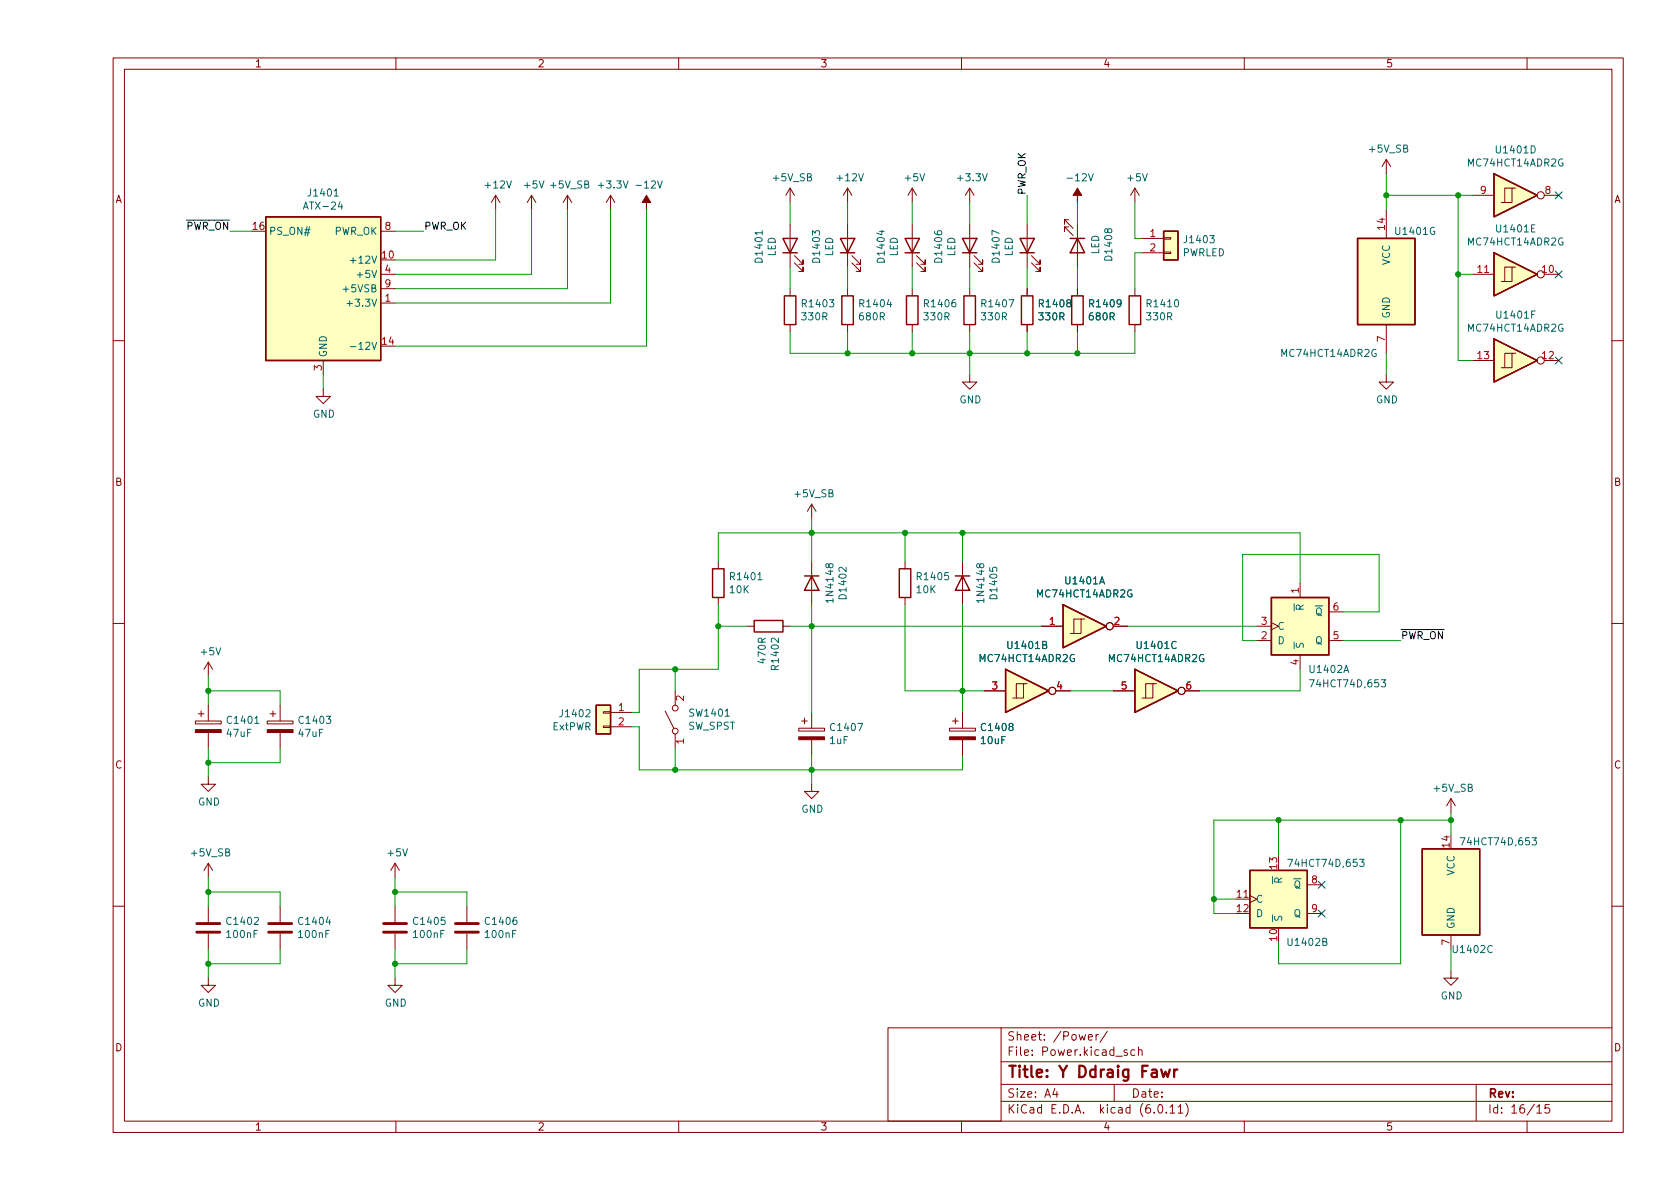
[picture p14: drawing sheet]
<svg xmlns="http://www.w3.org/2000/svg" width="297mm" height="210mm" viewBox="0 0 297 210" stroke-linecap="round" stroke-linejoin="round" font-family="sans-serif">
<defs><g id="words">
<g font-size="2.8" fill="#840000">
<text x="178" y="191.2">Title:</text>
<text x="187.3" y="191.2">Y Ddraig</text>
<text x="202.4" y="191.2">Fawr</text>
</g>
<g font-size="2.1" fill="#840000">
<text x="178" y="184.5">Sheet:</text>
<text x="186.2" y="184.5">/Power/</text>
<text x="178" y="187.2">File:</text>
<text x="184.1" y="187.2">Power.kicad_sch</text>
<text x="178" y="197.4">KiCad</text>
<text x="178" y="194.6">Size:</text>
<text x="184.7" y="194.6">A4</text>
<text x="185.7" y="197.4">E.D.A.</text>
<text x="194.6" y="197.4">kicad</text>
<text x="200" y="194.6">Date:</text>
<text x="201.8" y="197.4">(6.0.11)</text>
<text x="263" y="194.6">Rev:</text>
<text x="263" y="197.4">Id:</text>
<text x="267.1" y="197.4">16/15</text>
</g>
<g font-size="1.8" fill="#840000">
<text x="45" y="12.3">1</text>
<text x="95" y="12.3">2</text>
<text x="145" y="12.3">3</text>
<text x="195" y="12.3">4</text>
<text x="245" y="12.3">5</text>
<text x="20.4" y="36.3">A</text>
<text x="285.4" y="36.3">A</text>
<text x="20.3" y="86.3">B</text>
<text x="285.3" y="86.3">B</text>
<text x="20.3" y="136.3">C</text>
<text x="285.3" y="136.3">C</text>
<text x="20.3" y="186.3">D</text>
<text x="285.3" y="186.3">D</text>
<text x="45" y="200.3">1</text>
<text x="95" y="200.3">2</text>
<text x="145" y="200.3">3</text>
<text x="195" y="200.3">4</text>
<text x="245" y="200.3">5</text>
</g>
<g font-size="1.8" fill="#006464">
<text x="241.8" y="27.4">+5V_SB</text>
<text x="259.3" y="29.8">MC74HCT14ADR2G</text>
<text x="264.2" y="27.5">U1401D</text>
<text x="54.2" y="35.1">J1401</text>
<text x="85.4" y="33.7">+12V</text>
<text x="92.3" y="33.7">+5V</text>
<text x="97" y="33.7">+5V_SB</text>
<text x="105.4" y="33.7">+3.3V</text>
<text x="112.1" y="33.7">-12V</text>
<text x="136.3" y="32.4">+5V_SB</text>
<text x="147.6" y="32.4">+12V</text>
<text x="159.7" y="32.4">+5V</text>
<text x="168.9" y="32.4">+3.3V</text>
<text x="188.3" y="32.4">-12V</text>
<text x="199" y="32.4">+5V</text>
<text x="47.5" y="41.9">PS_ON#</text>
<text x="53.4" y="37.4">ATX-24</text>
<text x="59.1" y="41.9">PWR_OK</text>
<text x="246.4" y="41.9">U1401G</text>
<text x="264.2" y="41.5">U1401E</text>
<text x="61.6" y="47">+12V</text>
<text x="135.2" y="46.7" transform="rotate(-90 135.2 46.7)">D1401</text>
<text x="137.5" y="45.4" transform="rotate(-90 137.5 45.4)">LED</text>
<text x="145.4" y="46.7" transform="rotate(-90 145.4 46.7)">D1403</text>
<text x="147.7" y="45.4" transform="rotate(-90 147.7 45.4)">LED</text>
<text x="156.8" y="46.7" transform="rotate(-90 156.8 46.7)">D1404</text>
<text x="159.1" y="45.4" transform="rotate(-90 159.1 45.4)">LED</text>
<text x="167" y="46.7" transform="rotate(-90 167 46.7)">D1406</text>
<text x="169.3" y="45.4" transform="rotate(-90 169.3 45.4)">LED</text>
<text x="177.1" y="46.7" transform="rotate(-90 177.1 46.7)">D1407</text>
<text x="179.4" y="45.4" transform="rotate(-90 179.4 45.4)">LED</text>
<text x="194.7" y="45.1" transform="rotate(-90 194.7 45.1)">LED</text>
<text x="197" y="46.4" transform="rotate(-90 197 46.4)">D1408</text>
<text x="209" y="43.4">J1403</text>
<text x="209" y="45.7">PWRLED</text>
<text x="246.1" y="47" transform="rotate(-90 246.1 47)">VCC</text>
<text x="259.3" y="43.8">MC74HCT14ADR2G</text>
<text x="60.3" y="52.1">+5VSB</text>
<text x="62.8" y="49.5">+5V</text>
<text x="61" y="54.6">+3.3V</text>
<text x="141.5" y="54.7">R1403</text>
<text x="141.5" y="57">330R</text>
<text x="151.6" y="54.7">R1404</text>
<text x="151.6" y="57">680R</text>
<text x="163.1" y="54.7">R1406</text>
<text x="163.1" y="57">330R</text>
<text x="173.2" y="54.7">R1407</text>
<text x="173.2" y="57">330R</text>
<text x="183.4" y="54.7">R1408</text>
<text x="183.4" y="57">330R</text>
<text x="192.3" y="54.7">R1409</text>
<text x="192.3" y="57">680R</text>
<text x="202.4" y="54.7">R1410</text>
<text x="202.4" y="57">330R</text>
<text x="246.1" y="56.4" transform="rotate(-90 246.1 56.4)">GND</text>
<text x="259.3" y="59">MC74HCT14ADR2G</text>
<text x="264.3" y="56.7">U1401F</text>
<text x="58.2" y="63.2" transform="rotate(-90 58.2 63.2)">GND</text>
<text x="61.6" y="62.2">-12V</text>
<text x="226.3" y="63.5">MC74HCT14ADR2G</text>
<text x="169.6" y="71.7">GND</text>
<text x="243.2" y="71.7">GND</text>
<text x="55.3" y="74.2">GND</text>
<text x="140.2" y="88.3">+5V_SB</text>
<text x="128.8" y="103">R1401</text>
<text x="128.8" y="105.3">10K</text>
<text x="147.7" y="106.9" transform="rotate(-90 147.7 106.9)">1N4148</text>
<text x="150" y="106.2" transform="rotate(-90 150 106.2)">D1402</text>
<text x="161.8" y="103">R1405</text>
<text x="161.8" y="105.3">10K</text>
<text x="174.4" y="106.9" transform="rotate(-90 174.4 106.9)">1N4148</text>
<text x="176.7" y="106.2" transform="rotate(-90 176.7 106.2)">D1405</text>
<text x="183.1" y="106">MC74HCT14ADR2G</text>
<text x="188.1" y="103.7">U1401A</text>
<text x="225.8" y="111.8">C</text>
<text x="35.2" y="116.3">+5V</text>
<text x="135.8" y="117.6" transform="rotate(-90 135.8 117.6)">470R</text>
<text x="138.1" y="118.8" transform="rotate(-90 138.1 118.8)">R1402</text>
<text x="172.9" y="117.5">MC74HCT14ADR2G</text>
<text x="177.8" y="115.1">U1401B</text>
<text x="195.8" y="117.5">MC74HCT14ADR2G</text>
<text x="200.7" y="115.1">U1401C</text>
<text x="225.8" y="114.3">D</text>
<text x="231.2" y="119.4">U1402A</text>
<text x="232.5" y="114.3">Q</text>
<text x="231.2" y="121.9">74HCT74D,653</text>
<text x="39.8" y="128.4">C1401</text>
<text x="39.8" y="130.7">47uF</text>
<text x="52.5" y="128.4">C1403</text>
<text x="52.5" y="130.7">47uF</text>
<text x="97.6" y="129.5">ExtPWR</text>
<text x="98.7" y="127.2">J1402</text>
<text x="121.6" y="127.1">SW1401</text>
<text x="121.6" y="129.4">SW_SPST</text>
<text x="146.5" y="129.6">C1407</text>
<text x="146.5" y="132">1uF</text>
<text x="173.2" y="129.6">C1408</text>
<text x="173.2" y="132">10uF</text>
<text x="34.9" y="142.8">GND</text>
<text x="253.2" y="140.4">+5V_SB</text>
<text x="141.6" y="144.1">GND</text>
<text x="257.9" y="149.9">74HCT74D,653</text>
<text x="33.5" y="151.8">+5V_SB</text>
<text x="68.2" y="151.8">+5V</text>
<text x="227.4" y="153.7">74HCT74D,653</text>
<text x="257.6" y="154.9" transform="rotate(-90 257.6 154.9)">VCC</text>
<text x="222" y="160">C</text>
<text x="39.8" y="163.9">C1402</text>
<text x="39.8" y="166.2">100nF</text>
<text x="52.5" y="163.9">C1404</text>
<text x="52.5" y="166.2">100nF</text>
<text x="72.8" y="163.9">C1405</text>
<text x="72.8" y="166.2">100nF</text>
<text x="85.5" y="163.9">C1406</text>
<text x="85.5" y="166.2">100nF</text>
<text x="222" y="162.6">D</text>
<text x="227.3" y="167.6">U1402B</text>
<text x="228.6" y="162.6">Q</text>
<text x="257.6" y="164.3" transform="rotate(-90 257.6 164.3)">GND</text>
<text x="256.6" y="168.9">U1402C</text>
<text x="34.9" y="178.4">GND</text>
<text x="68" y="178.4">GND</text>
<text x="254.7" y="177.1">GND</text>
</g>
<g font-size="1.8" fill="#0f0f0f">
<text x="181.3" y="34.5" transform="rotate(-90 181.3 34.5)">PWR_OK</text>
<text x="32.9" y="40.6">~{PWR_ON}</text>
<text x="74.9" y="40.6">PWR_OK</text>
<text x="247.6" y="113">~{PWR_ON}</text>
</g>
<g font-size="1.8" fill="#a90000">
<text x="261.6" y="34.3">9</text>
<text x="273" y="34.3">8</text>
<text x="44.4" y="40.6">16</text>
<text x="67.9" y="40.6">8</text>
<text x="203.2" y="41.9">1</text>
<text x="244.9" y="40.9" transform="rotate(-90 244.9 40.9)">14</text>
<text x="67.3" y="45.7">10</text>
<text x="203.2" y="44.4">2</text>
<text x="67.9" y="53.3">1</text>
<text x="67.9" y="48.3">4</text>
<text x="67.9" y="50.8">9</text>
<text x="261" y="48.3">11</text>
<text x="272.4" y="48.3">10</text>
<text x="56.9" y="65.7" transform="rotate(-90 56.9 65.7)">3</text>
<text x="67.3" y="61">14</text>
<text x="244.9" y="60.6" transform="rotate(-90 244.9 60.6)">7</text>
<text x="261" y="63.5">13</text>
<text x="272.4" y="63.5">12</text>
<text x="229.6" y="105.1" transform="rotate(-90 229.6 105.1)">1</text>
<text x="235.5" y="107.9">6</text>
<text x="185.4" y="110.5">1</text>
<text x="196.8" y="110.5">2</text>
<text x="222.8" y="113">2</text>
<text x="222.8" y="110.5">3</text>
<text x="235.5" y="113">5</text>
<text x="229.6" y="117.8" transform="rotate(-90 229.6 117.8)">4</text>
<text x="109.2" y="125.7">1</text>
<text x="175.2" y="121.9">3</text>
<text x="186.6" y="121.9">4</text>
<text x="198.1" y="121.9">5</text>
<text x="209.5" y="121.9">6</text>
<text x="109.2" y="128.3">2</text>
<text x="121.7" y="131.7" transform="rotate(-90 121.7 131.7)">1</text>
<text x="225.8" y="153.9" transform="rotate(-90 225.8 153.9)">13</text>
<text x="256.3" y="150.1" transform="rotate(-90 256.3 150.1)">14</text>
<text x="218.4" y="158.7">11</text>
<text x="218.4" y="161.3">12</text>
<text x="231.7" y="156.2">8</text>
<text x="231.7" y="161.3">9</text>
<text x="225.8" y="166.6" transform="rotate(-90 225.8 166.6)">10</text>
<text x="256.3" y="167.3" transform="rotate(-90 256.3 167.3)">7</text>
</g>
</g></defs>
<g fill="none" stroke="#840000" stroke-width=".18">
<path d="M20 10.2h267v190.1h-267zM22 12.2h263v186.1h-263zM70 10.2v2M120 10.2v2M170 10.2v2M220 10.2v2M270 10.2v2M87.6 34.5l-.7 1.3M87.6 34.5v2.6M87.6 34.5l.8 1.3M94 34.5l-.8 1.3M94 34.5v2.6"/>
<path d="M94 34.5l.7 1.3M100.3 34.5l-.7 1.3M100.3 34.5v2.6M100.3 34.5l.8 1.3M107.9 34.5l-.7 1.3M107.9 34.5v2.6M107.9 34.5l.8 1.3M139.7 33.3v2.5M139.7 39.6v7.6M139.7 33.3l-.8 1.2M139.7 33.3l.8 1.2M149.9 33.3l-.8 1.2"/>
<path d="M149.9 33.3v2.5M149.9 39.6v7.6M149.9 33.3l.7 1.2M161.3 33.3l-.8 1.2M161.3 33.3v2.5M161.3 39.6v7.6M161.3 33.3l.8 1.2M171.4 33.3v2.5M171.4 39.6v7.6M171.4 33.3l-.7 1.2M171.4 33.3l.8 1.2M181.6 39.6v7.6"/>
<path d="M189 38.9h-.8v.7v-.7l1.5 1.5M190.5 39.6v7.6M200.7 33.3v2.5M200.7 33.3l-.8 1.2M200.7 33.3l.7 1.2M245.1 28.2v2.5M245.1 37.1v5.1M245.1 28.2l-.8 1.3M245.1 28.2l.8 1.3M260.3 34.5h3.9M267.3 33.3h-1.2v2.5M268 33.3h-.7v2.5h-1.9"/>
<path d="M273 34.5h2.6M44.4 40.9h2.6M67.3 48.5h2.5M67.3 53.6h2.5M67.3 46h2.5M67.3 40.9h2.5M67.3 51h2.5M139.7 51v1.3M139.7 57.4v1.3M140.5 46.5l1.5 1.5v-.8v.8h-.8M140.5 45.2l1.5 1.5v-.7v.7h-.8M149.9 51v1.3"/>
<path d="M149.9 57.4v1.3M150.6 46.5l1.5 1.5v-.8v.8h-.7M150.6 45.2l1.5 1.5v-.7v.7h-.7M161.3 51v1.3M161.3 57.4v1.3M162.1 46.5l1.5 1.5v-.8v.8h-.8M162.1 45.2l1.5 1.5v-.7v.7h-.8M171.4 51v1.3M171.4 57.4v1.3M172.2 46.5l1.5 1.5v-.8v.8h-.7M172.2 45.2l1.5 1.5v-.7v.7h-.7M181.6 51v1.3"/>
<path d="M181.6 57.4v1.3M182.4 46.5l1.5 1.5v-.8v.8h-.8M182.4 45.2l1.5 1.5v-.7v.7h-.8M189 40.1h-.8v.8v-.8l1.5 1.6M190.5 51v1.3M190.5 57.4v1.3M200.7 51v1.3M200.7 57.4v1.3M201.9 42.2h3.8M201.9 44.7h3.8M205.7 44.6h1.3v.2h-1.3zM205.7 42h1.3v.3h-1.3z"/>
<path d="M245.1 57.4v5.1M260.3 48.5h3.9M267.3 47.2h-1.2v2.6M268 47.2h-.7v2.6h-1.9M273 48.5h2.6M20 60.2h2M57.1 68.8v1.3h1.3l-1.3 1.3-1.2-1.3h1.2M57.1 63.7v2.6M67.3 61.2h2.5M171.4 66.3v1.3h1.3l-1.3 1.2-1.2-1.2h1.2M245.1 66.3v1.3h1.3l-1.3 1.2-1.3-1.2h1.3M260.3 63.7h3.9"/>
<path d="M267.3 62.5h-1.2v2.5M268 62.5h-.7v2.5h-1.9M273 63.7h2.6M285 60.2h2M127 99.3v1.3M143.5 89.1l-.8 1.3M143.5 89.1v2.6M143.5 99.3v7.6M143.5 89.1l.8 1.3M160 99.3v1.3M170.2 99.3v7.6M20 110.2h2"/>
<path d="M36.8 117.1v2.5M36.8 117.1l-.7 1.3M36.8 117.1l.8 1.3M127 105.7v1.2M132.1 110.7h1.2M138.4 110.7h1.3M160 105.7v1.2M184.1 110.7h3.9M191.1 109.5h-1.2v2.5M191.8 109.5h-.7v2.5h-1.9M196.8 110.7h2.6M222.2 113.3h2.6"/>
<path d="M222.2 110.7h2.6M224.8 110.1l1.3 .6-1.3 .7M229.9 103.1v2.6M229.9 115.8v2.6M234.9 113.3h2.6M234.9 108.2h2.6M285 110.2h2M34.5 127.5h4.6v.5h-4.6zM35.1 126.2h1M35.6 125.7v1M36.8 137.4v1.3h1.3l-1.3 1.2-1.2-1.2h1.2M36.8 124.7v2.8"/>
<path d="M36.8 129.5v2.8M47.2 127.5h4.6v.5h-4.6zM47.8 126.2h1M48.3 125.7v1M49.5 124.7v2.8M49.5 129.5v2.8M106.7 128.4h1.2v.2h-1.2zM106.7 125.9h1.2v.2h-1.2zM107.9 126h3.9M107.9 128.5h3.9M117.6 125.7l1.5 3.1M119.4 122.2v2.5"/>
<path d="M119.4 129.8v2.5M141.2 128.8h4.6v.5h-4.6zM141.7 127.5h1M142.2 127v1M143.5 138.7v1.2h1.3l-1.3 1.3-1.3-1.3h1.3M143.5 126v2.8M143.5 130.8v2.8M167.9 128.8h4.6v.5h-4.6zM168.4 127.5h1M168.9 127v1M170.2 126v2.8M170.2 130.8v2.8"/>
<path d="M174 122.2h3.8M181 120.9h-1.3v2.5M181.6 120.9h-.6v2.5h-1.9M186.7 122.2h2.5M196.8 122.2h3.9M203.8 120.9h-1.2v2.5M204.5 120.9h-.7v2.5h-1.9M209.5 122.2h2.6M36.8 152.6l-.7 1.3M36.8 152.6v2.6M36.8 152.6l.8 1.3M69.8 152.6v2.6"/>
<path d="M69.8 152.6l-.7 1.3M69.8 152.6l.8 1.3M218.4 159h2.6M221 158.4l1.2 .6-1.2 .6M226.1 151.4v2.5M231.1 156.5h2.6M256.5 141.2l-.7 1.3M256.5 141.2v2.6M256.5 147.6v2.5M256.5 141.2l.8 1.3M20 160.2h2M36.8 173v1.2h1.3l-1.3 1.3-1.2-1.3h1.2"/>
<path d="M36.8 160.3v2.8M36.8 165.1v2.8M49.5 160.3v2.8M49.5 165.1v2.8M69.8 173v1.2h1.3l-1.3 1.3-1.2-1.3h1.2M69.8 160.3v2.8M69.8 165.1v2.8M82.5 160.3v2.8M82.5 165.1v2.8M218.4 161.5h2.6M226.1 164.1v2.5M231.1 161.5h2.6"/>
<path d="M256.5 171.7v1.3h1.3l-1.3 1.2-1.2-1.2h1.2M256.5 165.3v2.6M285 160.2h2M70 198.3v2M120 198.3v2M157 181.8h20v16.5h-20zM170 198.3v2M177 194.8h108M177 191.8h108M177 187.8h108M177 181.8h108M182.5 186.5v.1"/>
<path d="M182.5 185.7v.1M184.6 183.8v.1M184.6 183v.1M194.2 182.9l-.3 .1-.1 .2M195.8 182.4l-1.3 1.9M197 191.8v3M200.6 185.7l-.4-.1-.3 .3v.4l.2 .3h.5M201.3 185.8l.2-.2 .4 .1v.9M201.3 185.1v1.5M209.6 195.1a1.72 1.72 0 0 1 0 2.3M220 198.3v2M261 191.8v6.5"/>
<path d="M270 198.3v2M273.9 195.3h-.7l-.1 .7 .3-.1 .5 .1 .1 .2-.1 .5-.2 .1-.6-.1"/>
<circle cx="272.4" cy="34.5" r=".63"/>
<circle cx="272.4" cy="48.5" r=".63"/>
<circle cx="272.4" cy="63.7" r=".63"/>
<circle cx="196.2" cy="110.7" r=".63"/>
<circle cx="119.4" cy="125.2" r=".51"/>
<circle cx="119.4" cy="129.3" r=".51"/>
<circle cx="186.1" cy="122.2" r=".63"/>
<circle cx="208.9" cy="122.2" r=".63"/>
</g>
<g fill="none" stroke="#840000" stroke-width=".25">
<path d="M47 38.3h20.3v25.4h-20.3zM264.2 30.7l7.6 3.8-7.6 3.8zM138.4 42.2h2.6l-1.3 2.5zM138.4 44.7h2.6M138.7 52.3h2v5.1h-2zM148.6 42.2h2.5l-1.2 2.5zM148.6 44.7h2.5M148.8 52.3h2.1v5.1h-2.1zM160 42.2h2.6l-1.3 2.5zM160 44.7h2.6M160.3 52.3h2v5.1h-2zM170.2 42.2h2.5l-1.3 2.5z"/>
<path d="M170.2 44.7h2.5M170.4 52.3h2.1v5.1h-2.1zM180.3 42.2h2.6l-1.3 2.5zM180.3 44.7h2.6M180.6 52.3h2v5.1h-2zM189.2 42.2h2.6M189.5 52.3h2v5.1h-2zM190.5 42.2l1.3 2.5h-2.6zM199.6 52.3h2.1v5.1h-2.1zM205.7 40.9h2.6v5.1h-2.6zM240 42.2h10.2v15.2h-10.2zM264.2 59.9l7.6 3.8-7.6 3.9z"/>
<path d="M264.2 44.7l7.6 3.8-7.6 3.8zM126 100.6h2v5.1h-2zM133.3 109.7h5.1v2.1h-5.1zM142.2 101.8h2.6M143.5 101.8l1.3 2.6h-2.6zM159 100.6h2v5.1h-2zM168.9 101.8h2.5M170.2 101.8l1.2 2.6h-2.5zM177.8 118.4l7.6 3.8-7.6 3.8zM188 106.9l7.6 3.8-7.6 3.8zM200.7 118.4l7.6 3.8-7.6 3.8zM224.8 105.7h10.1v10.1h-10.1z"/>
<path d="M105.4 124.7h2.5v5.1h-2.5zM221 153.9h10.1v10.2h-10.1zM251.5 150.1h10.1v15.2h-10.1z"/>
</g>
<g fill="none" stroke="#006464" stroke-width=".18">
<path d="M59.1 33.8l.3-.4v1.3M59.1 34.7h.7M60.1 35.7l-.3 .9h.8M60.4 36.1v.9M89.6 32l.4 1.3 .4-1.3M95.3 32l.5 1.3 .4-1.3M103.4 32.6l.5-.1 .2-.1-.1-.3-.6-.1v1.3h.5l.2-.2v-.3l-.3-.2M110.2 32l.4 1.3 .5-1.3M116.3 32l.4 1.3 .4-1.3M142.8 31.3h.5l.1-.2v-.3l-.6-.1v1.3h.5l.1-.1 .1-.3-.3-.3M151.8 30.7l.4 1.3 .5-1.3M162.6 30.7l.5 1.3 .4-1.3"/>
<path d="M173.7 30.7l.4 1.3 .5-1.3M192.5 30.7l.4 1.3 .4-1.3M202 30.7l.4 1.3 .5-1.3M248.2 26.2h.5l.1-.2v-.2l-.6-.2v1.3h.5l.1-.1 .1-.3-.3-.3M270.7 25.8a.64 .64 0 0 1 .8 .6 .64 .64 0 0 1-.8 .7zM271.4 39.8h-.6v1.2h.6M276.3 28.2a.59 .59 0 0 0-.7 .5 .59 .59 0 0 0 .7 .6v-.5h-.2M65.8 52.9l.4 1.3 .4-1.3M65.8 45.3l.4 1.2 .4-1.2M65.8 47.8l.4 1.3 .4-1.3M65.8 51l.5-.1 .1-.2v-.2l-.6-.1v1.2h.4l.2-.1 .1-.3-.3-.2M134.8 41.2h-1.3l.4 .3"/>
<path d="M134.8 40.8v.7M143.7 41.6v-.8l.4 .4 .2-.3h.5l.1 .1-.1 .6M146.6 53h.8l-.4 .5 .4 .1v.5l-.2 .2-.6-.2M155.5 40.9h.9M155.9 40.7v.8l-.9-.3M157.2 52.9l-.3 .9h.7M157.5 53.4v.9M165.2 40.9l.1 .4a.86 .86 0 0 0 1.2 0l-.1-.4-.4-.1-.3 .2 .1 .4 .2 .1M168.9 53l-.4 .1a.85 .85 0 0 0 0 1.2l.5-.2v-.4l-.2-.2h-.4l-.1 .2M176.7 41.3l-1.3-.6v.9M178.4 53h.8l-.5 1.3M188.8 53.5l-.2-.2 .1-.2 .1-.1 .4 .1 .1 .1v.2l-.6 .2-.1 .2v.2l.2 .3h.3l.2-.3v-.3l-.2-.2"/>
<path d="M195.9 40.7l.2-.3h.2l.3 .3-.1 .3-.4 .2-.2-.2-.2-.5-.1-.1-.2 .2-.1 .3 .1 .2 .2 .1 .3-.3M198.2 53.5l-.2 .3-.4-.1-.1-.2 .1-.4 .4-.1 .2 .1a.84 .84 0 0 1-.3 1.2h-.3M207.8 53.1l.2-.1a.68 .68 0 0 1 .4 .6 .68 .68 0 0 1-.4 .7l-.2-.2-.1-.3zM213.9 41.7h.8l-.4 .4 .3 .2v.5l-.2 .1-.5-.1M253.6 40.3a.59 .59 0 0 0-.7 .5 .59 .59 0 0 0 .7 .6l.1-.5h-.3M270.8 40.4h.4M270.8 55.6h.4M271.4 55h-.6v1.3M276.3 57.4a.59 .59 0 0 0-.7 .5 .59 .59 0 0 0 .7 .6v-.5h-.2M276.3 42.1a.59 .59 0 0 0-.7 .6 .59 .59 0 0 0 .7 .6v-.5h-.2M65.8 60.5l.4 1.3 .4-1.3M243.3 61.8a.59 .59 0 0 0-.8 .6 .59 .59 0 0 0 .8 .6v-.5h-.2"/>
<path d="M146.6 99.9l.2-.2h.2l.3 .2-.1 .4-.4 .1-.2-.1-.2-.6h-.1l-.2 .1-.1 .4 .1 .1 .2 .1 .3-.2M146.6 87.2l.5-.1 .1-.1v-.3l-.6-.1v1.3h.5l.1-.2 .1-.3-.3-.2M173.2 99.9l.3-.2h.2l.3 .2-.1 .4-.4 .1-.2-.1-.2-.6h-.2l-.2 .1v.4l.1 .1 .2 .1 .2-.2M38.2 114.5l.4 1.3 .4-1.3M134 101.6l.4-.3v1.2M134 102.5h.7M137.6 112.8v.8l-.9-.8-.3 .3 .1 .5M149.6 100.3v.8l-.9-.8-.4 .2 .1 .5M167.7 101.3h-.6l-.1 .6 .2-.2 .4 .1 .1 .2v.4l-.2 .1-.5-.1M175 100.4v.6h.6l-.1-.1v-.5l.2-.1 .4 .1 .2 .1-.2 .5M184.4 114h.5l.1-.2v-.3l-.6-.1v1.3h.4l.2-.1 .1-.3-.3-.3M189.9 115.8a.59 .59 0 0 0-.7 .6 .59 .59 0 0 0 .7 .5l.1-.4h-.3"/>
<path d="M194.4 103.3l.5-1.3 .4 1.3M194.6 102.9h.6M200.1 104.4a.59 .59 0 0 0-.7 .5 .59 .59 0 0 0 .7 .6v-.5h-.2M207.9 113.5a.6 .6 0 0 0-.8 .5 .6 .6 0 0 0 .6 .7l.2-.1M212.8 115.8a.59 .59 0 0 0-.7 .6 .59 .59 0 0 0 .7 .5v-.4h-.2M228.8 106.8v1.2M228.8 113.5v1.2M229.2 113.8v.4l.1 .2h.4l.2-.5 .3-.1 .2 .2v.5M229.8 107.7v-.6l-.2-.1-.3 .1-.1 .6h1.2M230.4 107l-.6 .4M232.5 107.1h1.4M233 107.6l.1-.1a.43 .43 0 0 1 .5 .4v.4a.42 .42 0 0 1-.4 .5 .42 .42 0 0 1-.4-.5v-.4z"/>
<path d="M233 108.5l.7 .4M237.6 118.9l.4-1.2 .5 1.2M237.7 118.6h.6M45 127l.4-.3v1.2M45 127.9h.8M57.7 126.7h.8l-.5 .4 .4 .2v.5l-.2 .1-.5-.1M103.6 125.6l.5-.1 .2 .3-.8 1h.8M128.2 126.7h.8M151.7 127.9h.8l-.5 1.3M178.6 128.5l-.2-.3 .1-.2 .1-.1 .4 .1 .1 .2v.1l-.6 .2-.1 .2v.3l.2 .2 .4-.1 .1-.1v-.4l-.2-.1M244.2 120.2h.8l-.4 .5 .3 .1v.6l-.2 .1-.5-.1M259.6 139.3l.6-.1 .1-.2-.1-.2-.6-.1v1.2h.5l.2-.1v-.3l-.3-.2"/>
<path d="M39.9 150.7l.5-.1 .2-.1-.1-.3-.6-.1v1.3h.5l.2-.2v-.3l-.3-.2M71.2 150.1l.4 1.3 .4-1.3M225 155v1.3M226 156v-.6l-.2-.1h-.3l-.1 .7h1.2M226.6 155.3l-.6 .4M228.7 155.4h1.3M229.1 155.8h.2a.43 .43 0 0 1 .5 .4v.4a.42 .42 0 0 1-.4 .5 .42 .42 0 0 1-.4-.5v-.4zM229.2 156.7l.7 .5M240.4 152h.8l-.4 .4 .3 .2v.5l-.2 .1-.5-.1M270.9 148.1h.8l-.5 .5 .4 .1v.6l-.2 .1-.5-.1M45 162.3l.5-.1 .2 .4-.8 .9h.8M45.5 164.5h-.6v1.3"/>
<path d="M58 162.2l-.3 .9h.8M58.2 164.5h-.6v1.3M58.3 162.6v.9M78.5 164.5h-.6v1.3M78.7 162.2h-.6l-.1 .6 .2-.1 .4 .1 .1 .1v.5l-.2 .1-.5-.1M91.2 164.5h-.6v1.3M91.3 162.2l-.4 .1a.85 .85 0 0 0 0 1.2l.5-.1v-.5l-.2-.2-.4 .1-.1 .1M225 161.8v1.2M225.4 162v.5l.1 .2h.3l.3-.6 .3-.1 .2 .3v.4M233.9 166.5h.5l.2-.2-.1-.3-.6-.1v1.3h.5l.2-.1v-.3l-.3-.3M263.8 167.3a.6 .6 0 0 0-.8 .4 .6 .6 0 0 0 .6 .8l.2-.2"/>
</g>
<path d="M34.8 164.8h4.1M34.8 163.3h4.1M47.5 164.8h4.1M47.5 163.3h4.1M67.8 164.8h4.1M67.8 163.3h4.1M80.5 164.8h4.1M80.5 163.3h4.1" fill="none" stroke="#840000" stroke-width=".51"/>
<g fill="#840000" stroke="#840000" stroke-width=".18">
<path d="M167.9 130.3h4.6v.5h-4.6z"/>
<path d="M190.5 33.3l.8 1.2h-.8v1.3v-1.3h-.8z"/>
<path d="M114.3 34.5l.8 1.3h-.8v1.3v-1.3h-.8z"/>
<path d="M141.2 130.3h4.6v.5h-4.6z"/>
<path d="M47.2 129h4.6v.5h-4.6z"/>
<path d="M34.5 129h4.6v.5h-4.6z"/>
</g>
<g fill="#ffffc2" stroke="#ffffc2" stroke-width=".18">
<path d="M221 153.9h10.1v10.2h-10.1z"/>
<path d="M251.5 150.1h10.1v15.2h-10.1z"/>
<path d="M240 42.2h10.2v15.2h-10.2z"/>
<path d="M224.8 105.7h10.1v10.1h-10.1z"/>
<path d="M264.2 59.9l7.6 3.8-7.6 3.9z"/>
<path d="M205.7 40.9h2.6v5.1h-2.6z"/>
<path d="M264.2 44.7l7.6 3.8-7.6 3.8z"/>
<path d="M188 106.9l7.6 3.8-7.6 3.8z"/>
<path d="M177.8 118.4l7.6 3.8-7.6 3.8z"/>
<path d="M200.7 118.4l7.6 3.8-7.6 3.8z"/>
<path d="M264.2 30.7l7.6 3.8-7.6 3.8z"/>
<path d="M47 38.3h20.3v25.4h-20.3z"/>
<path d="M105.4 124.7h2.5v5.1h-2.5z"/>
</g>
<path d="M262.5 48.2h.7M120.8 131.1h-1.2l.3 .3M120.8 123.1v.8l-.9-.8-.3 .2 .1 .5M220 158.7h.7" fill="none" stroke="#a90000" stroke-width=".18"/>
<g fill="none" stroke="#009600" stroke-width=".18">
<path d="M87.6 37.1v8.9h-17.8M94 37.1v11.4h-24.2M100.3 37.1v13.9h-30.5M107.9 37.1v16.5h-38.1M114.3 37.1v24.1h-44.5M139.7 35.8v3.8M149.9 35.8v3.8M161.3 35.8v3.8M171.4 35.8v3.8M181.6 34.5v5.1M190.5 35.8v3.8M200.7 35.8v6.4h1.2"/>
<path d="M245.1 30.7v6.4M245.1 34.5h15.2M257.8 34.5v29.2h2.5M40.6 40.9h3.8M69.8 40.9h5.1M139.7 58.7v3.8h61v-3.8M139.7 47.2v3.8M149.9 47.2v3.8M149.9 58.7v3.8M161.3 47.2v3.8M161.3 58.7v3.8M171.4 47.2v3.8"/>
<path d="M171.4 58.7v7.6M181.6 47.2v3.8M181.6 58.7v3.8M190.5 47.2v3.8M190.5 58.7v3.8M201.9 44.7h-1.2v6.3M257.8 48.5h2.5M57.1 66.3v2.5M245.1 62.5v3.8M127 99.3v-5.1h102.9v8.9M143.5 91.7v7.6M160 94.2v5.1"/>
<path d="M170.2 94.2v5.1M36.8 119.6v5.1M119.4 118.4v3.8M127 106.9v11.5h-14v7.6h-1.2M127 110.7h5.1M139.7 110.7h44.4M143.5 106.9v19.1M160 106.9v15.3h14M170.2 106.9v19.1M199.4 110.7h22.8M229.9 118.4v3.8h-17.8M237.5 108.2h6.3v-10.2h-24.1v15.3h2.5"/>
<path d="M237.5 113.3h10.1M36.8 122.2h12.7v2.5M36.8 132.3v5.1M49.5 132.3v2.6h-12.7M111.8 128.5h1.2v7.6h57.2v-2.5M119.4 132.3v3.8M143.5 133.6v5.1M189.2 122.2h7.6M36.8 157.7h12.7v2.6M36.8 155.2v5.1M69.8 157.7h12.7v2.6M69.8 155.2v5.1"/>
<path d="M214.6 159h3.8M226.1 145v6.4M247.6 145v25.4h-21.5v-3.8M256.5 145h-41.9v16.5h3.8M256.5 143.8v3.8M36.8 167.9v5.1M49.5 167.9v2.5h-12.7M69.8 167.9v5.1M82.5 167.9v2.5h-12.7M256.5 167.9v3.8"/>
</g>
<path d="M275 33.9l1.2 1.2M276.2 33.9l-1.2 1.2M275 47.9l1.2 1.2M276.2 47.9l-1.2 1.2M275 63.1l1.2 1.3M276.2 63.1l-1.2 1.3M233.1 155.8l1.2 1.3M234.3 155.8l-1.2 1.3M233.1 160.9l1.2 1.2M234.3 160.9l-1.2 1.2" fill="none" stroke="#000084" stroke-width=".18"/>
<g fill="#009600" stroke="#009600" stroke-width=".18">
<circle cx="181.6" cy="62.5" r=".46"/>
<circle cx="171.4" cy="62.5" r=".46"/>
<circle cx="161.3" cy="62.5" r=".46"/>
<circle cx="190.5" cy="62.5" r=".46"/>
<circle cx="160" cy="94.2" r=".46"/>
<circle cx="170.2" cy="94.2" r=".46"/>
<circle cx="143.5" cy="94.2" r=".46"/>
<circle cx="127" cy="110.7" r=".46"/>
<circle cx="149.9" cy="62.5" r=".46"/>
<circle cx="143.5" cy="136.1" r=".46"/>
<circle cx="170.2" cy="122.2" r=".46"/>
<circle cx="143.5" cy="110.7" r=".46"/>
<circle cx="119.4" cy="136.1" r=".46"/>
<circle cx="69.8" cy="157.7" r=".46"/>
<circle cx="119.4" cy="118.4" r=".46"/>
<circle cx="69.8" cy="170.4" r=".46"/>
<circle cx="214.6" cy="159" r=".46"/>
<circle cx="247.6" cy="145" r=".46"/>
<circle cx="226.1" cy="145" r=".46"/>
<circle cx="256.5" cy="145" r=".46"/>
<circle cx="245.1" cy="34.5" r=".46"/>
<circle cx="257.8" cy="34.5" r=".46"/>
<circle cx="257.8" cy="48.5" r=".46"/>
<circle cx="36.8" cy="157.7" r=".46"/>
<circle cx="36.8" cy="134.9" r=".46"/>
<circle cx="36.8" cy="170.4" r=".46"/>
<circle cx="36.8" cy="122.2" r=".46"/>
</g>
<use href="#words"/>
</svg>
